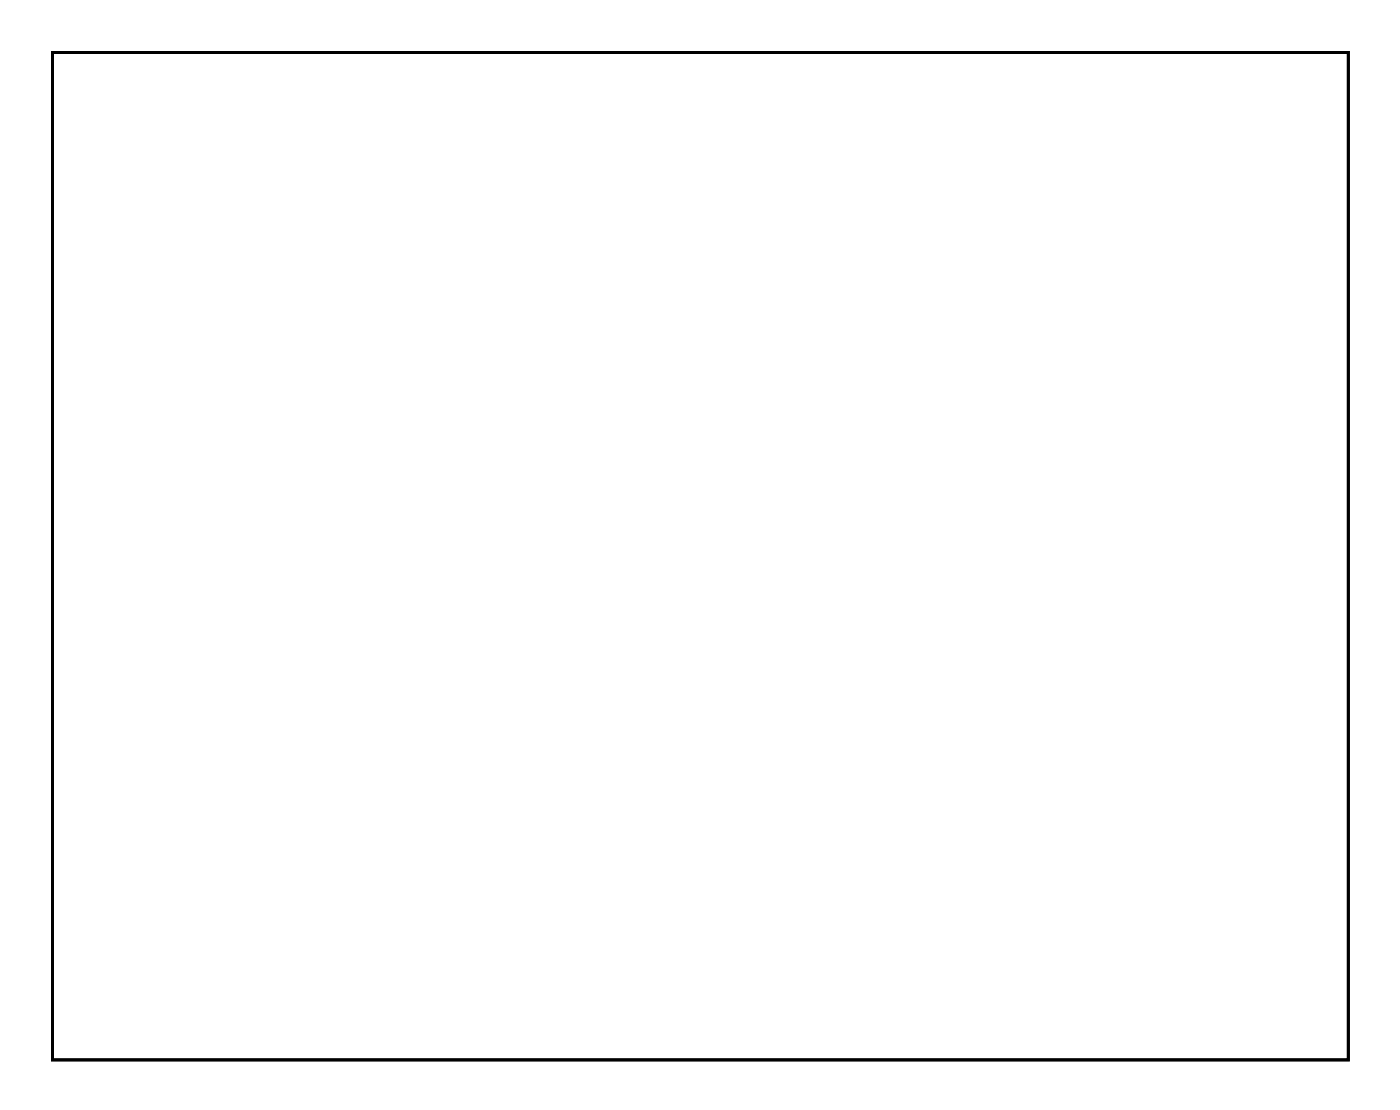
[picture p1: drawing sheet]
<svg xmlns="http://www.w3.org/2000/svg" width="97mm" height="77mm" viewBox="0 0 97 77" stroke-linecap="round" stroke-linejoin="round" font-family="sans-serif">
<path d="M3.6 3.6h89.8v69.8h-89.8z" fill="none" stroke="#000" stroke-width=".2"/>
<path d="M3.6 3.6h89.8v69.8h-89.8zM3.6 3.6v69.8h89.8v-69.8z" fill="#000"/>
<path d="M45.7 7.9h1.5v1.5h-1.5z" fill="#fff"/>
<path d="M45.7 7.9h1.5v1.5h-1.5z" fill="none" stroke="#fff" stroke-width=".76" stroke-linecap="butt"/>
<circle cx="46.5" cy="8.7" r=".76" fill="#fff"/>
<circle cx="46.5" cy="8.7" r=".76" fill="none" stroke="#fff" stroke-width=".76" stroke-linecap="butt"/>
<circle cx="50" cy="8.7" r=".76" fill="#fff"/>
<circle cx="50" cy="8.7" r=".76" fill="none" stroke="#fff" stroke-width=".76" stroke-linecap="butt"/>
<circle cx="17.2" cy="57.6" r=".69" fill="#fff"/>
<circle cx="17.2" cy="57.6" r=".69" fill="none" stroke="#fff" stroke-width=".64" stroke-linecap="butt"/>
<circle cx="29.9" cy="70.3" r="1.5" fill="#fff"/>
<circle cx="29.9" cy="70.3" r="1.5" fill="none" stroke="#fff" stroke-width=".76" stroke-linecap="butt"/>
<circle cx="27.4" cy="57.6" r=".69" fill="#fff"/>
<circle cx="27.4" cy="57.6" r=".69" fill="none" stroke="#fff" stroke-width=".64" stroke-linecap="butt"/>
<circle cx="22.3" cy="57.6" r=".69" fill="#fff"/>
<circle cx="22.3" cy="57.6" r=".69" fill="none" stroke="#fff" stroke-width=".64" stroke-linecap="butt"/>
<circle cx="12.2" cy="57.6" r=".69" fill="#fff"/>
<circle cx="12.2" cy="57.6" r=".69" fill="none" stroke="#fff" stroke-width=".64" stroke-linecap="butt"/>
<circle cx="29.9" cy="57.6" r=".69" fill="#fff"/>
<circle cx="29.9" cy="57.6" r=".69" fill="none" stroke="#fff" stroke-width=".64" stroke-linecap="butt"/>
<circle cx="24.9" cy="57.6" r=".69" fill="#fff"/>
<circle cx="24.9" cy="57.6" r=".69" fill="none" stroke="#fff" stroke-width=".64" stroke-linecap="butt"/>
<circle cx="19.8" cy="57.6" r=".69" fill="#fff"/>
<circle cx="19.8" cy="57.6" r=".69" fill="none" stroke="#fff" stroke-width=".64" stroke-linecap="butt"/>
<circle cx="14.7" cy="57.6" r=".69" fill="#fff"/>
<circle cx="14.7" cy="57.6" r=".69" fill="none" stroke="#fff" stroke-width=".64" stroke-linecap="butt"/>
<circle cx="12.2" cy="70.3" r="1.5" fill="#fff"/>
<circle cx="12.2" cy="70.3" r="1.5" fill="none" stroke="#fff" stroke-width=".76" stroke-linecap="butt"/>
<circle cx="80.7" cy="46.2" r=".7" fill="#fff"/>
<circle cx="80.7" cy="46.2" r=".7" fill="none" stroke="#fff" stroke-width=".63" stroke-linecap="butt"/>
<circle cx="78.2" cy="46.2" r=".7" fill="#fff"/>
<circle cx="78.2" cy="46.2" r=".7" fill="none" stroke="#fff" stroke-width=".63" stroke-linecap="butt"/>
<circle cx="75.7" cy="46.2" r=".7" fill="#fff"/>
<circle cx="75.7" cy="46.2" r=".7" fill="none" stroke="#fff" stroke-width=".63" stroke-linecap="butt"/>
<circle cx="73.1" cy="46.2" r=".7" fill="#fff"/>
<circle cx="73.1" cy="46.2" r=".7" fill="none" stroke="#fff" stroke-width=".63" stroke-linecap="butt"/>
<circle cx="70.6" cy="46.2" r=".7" fill="#fff"/>
<circle cx="70.6" cy="46.2" r=".7" fill="none" stroke="#fff" stroke-width=".63" stroke-linecap="butt"/>
<circle cx="68" cy="46.2" r=".7" fill="#fff"/>
<circle cx="68" cy="46.2" r=".7" fill="none" stroke="#fff" stroke-width=".63" stroke-linecap="butt"/>
<circle cx="40.1" cy="55" r=".72" fill="#fff"/>
<circle cx="40.1" cy="55" r=".72" fill="none" stroke="#fff" stroke-width=".69" stroke-linecap="butt"/>
<circle cx="41.4" cy="57.6" r=".72" fill="#fff"/>
<circle cx="41.4" cy="57.6" r=".72" fill="none" stroke="#fff" stroke-width=".69" stroke-linecap="butt"/>
<circle cx="42.6" cy="55" r=".72" fill="#fff"/>
<circle cx="42.6" cy="55" r=".72" fill="none" stroke="#fff" stroke-width=".69" stroke-linecap="butt"/>
<circle cx="43.9" cy="57.6" r=".72" fill="#fff"/>
<circle cx="43.9" cy="57.6" r=".72" fill="none" stroke="#fff" stroke-width=".69" stroke-linecap="butt"/>
<circle cx="45.2" cy="55" r=".72" fill="#fff"/>
<circle cx="45.2" cy="55" r=".72" fill="none" stroke="#fff" stroke-width=".69" stroke-linecap="butt"/>
<circle cx="46.5" cy="57.6" r=".72" fill="#fff"/>
<circle cx="46.5" cy="57.6" r=".72" fill="none" stroke="#fff" stroke-width=".69" stroke-linecap="butt"/>
<circle cx="64.2" cy="64.6" r="1.6" fill="#fff"/>
<circle cx="64.2" cy="64.6" r="1.6" fill="none" stroke="#fff" stroke-width=".25"/>
<circle cx="6" cy="64.4" r="1.6" fill="#fff"/>
<circle cx="6" cy="64.4" r="1.6" fill="none" stroke="#fff" stroke-width=".25"/>
<circle cx="6" cy="15.3" r="1.6" fill="#fff"/>
<circle cx="6" cy="15.3" r="1.6" fill="none" stroke="#fff" stroke-width=".25"/>
<circle cx="29.9" cy="70.4" r="1.6" fill="#fff"/>
<circle cx="29.9" cy="70.4" r="1.6" fill="none" stroke="#fff" stroke-width=".25"/>
<circle cx="12.2" cy="70.4" r="1.6" fill="#fff"/>
<circle cx="12.2" cy="70.4" r="1.6" fill="none" stroke="#fff" stroke-width=".25"/>
<path d="M68.5 13.6h1.6v1.6h-1.6z" fill="#fff"/>
<path d="M68.5 13.6h1.6v1.6h-1.6z" fill="none" stroke="#fff" stroke-width=".76" stroke-linecap="butt"/>
<circle cx="69.3" cy="14.4" r=".76" fill="#fff"/>
<circle cx="69.3" cy="14.4" r=".76" fill="none" stroke="#fff" stroke-width=".76" stroke-linecap="butt"/>
<circle cx="72.8" cy="14.4" r=".76" fill="#fff"/>
<circle cx="72.8" cy="14.4" r=".76" fill="none" stroke="#fff" stroke-width=".76" stroke-linecap="butt"/>
<circle cx="76.3" cy="14.4" r=".76" fill="#fff"/>
<circle cx="76.3" cy="14.4" r=".76" fill="none" stroke="#fff" stroke-width=".76" stroke-linecap="butt"/>
<circle cx="79.8" cy="14.4" r=".76" fill="#fff"/>
<circle cx="79.8" cy="14.4" r=".76" fill="none" stroke="#fff" stroke-width=".76" stroke-linecap="butt"/>
<circle cx="83.3" cy="14.4" r=".76" fill="#fff"/>
<circle cx="83.3" cy="14.4" r=".76" fill="none" stroke="#fff" stroke-width=".76" stroke-linecap="butt"/>
<circle cx="10.9" cy="16.3" r=".74" fill="#fff"/>
<circle cx="10.9" cy="16.3" r=".74" fill="none" stroke="#fff" stroke-width=".76" stroke-linecap="butt"/>
<circle cx="13.4" cy="16.3" r=".74" fill="#fff"/>
<circle cx="13.4" cy="16.3" r=".74" fill="none" stroke="#fff" stroke-width=".76" stroke-linecap="butt"/>
<circle cx="16" cy="16.3" r=".74" fill="#fff"/>
<circle cx="16" cy="16.3" r=".74" fill="none" stroke="#fff" stroke-width=".76" stroke-linecap="butt"/>
<circle cx="18.5" cy="16.3" r=".74" fill="#fff"/>
<circle cx="18.5" cy="16.3" r=".74" fill="none" stroke="#fff" stroke-width=".76" stroke-linecap="butt"/>
<circle cx="21.1" cy="16.3" r=".74" fill="#fff"/>
<circle cx="21.1" cy="16.3" r=".74" fill="none" stroke="#fff" stroke-width=".76" stroke-linecap="butt"/>
<circle cx="23.6" cy="16.3" r=".74" fill="#fff"/>
<circle cx="23.6" cy="16.3" r=".74" fill="none" stroke="#fff" stroke-width=".76" stroke-linecap="butt"/>
<circle cx="26.1" cy="16.3" r=".74" fill="#fff"/>
<circle cx="26.1" cy="16.3" r=".74" fill="none" stroke="#fff" stroke-width=".76" stroke-linecap="butt"/>
<circle cx="28.7" cy="16.3" r=".74" fill="#fff"/>
<circle cx="28.7" cy="16.3" r=".74" fill="none" stroke="#fff" stroke-width=".76" stroke-linecap="butt"/>
<circle cx="31.2" cy="16.3" r=".74" fill="#fff"/>
<circle cx="31.2" cy="16.3" r=".74" fill="none" stroke="#fff" stroke-width=".76" stroke-linecap="butt"/>
<circle cx="33.8" cy="16.3" r=".74" fill="#fff"/>
<circle cx="33.8" cy="16.3" r=".74" fill="none" stroke="#fff" stroke-width=".76" stroke-linecap="butt"/>
<circle cx="36.3" cy="16.3" r=".74" fill="#fff"/>
<circle cx="36.3" cy="16.3" r=".74" fill="none" stroke="#fff" stroke-width=".76" stroke-linecap="butt"/>
<circle cx="38.8" cy="16.3" r=".74" fill="#fff"/>
<circle cx="38.8" cy="16.3" r=".74" fill="none" stroke="#fff" stroke-width=".76" stroke-linecap="butt"/>
<circle cx="41.4" cy="16.3" r=".74" fill="#fff"/>
<circle cx="41.4" cy="16.3" r=".74" fill="none" stroke="#fff" stroke-width=".76" stroke-linecap="butt"/>
<circle cx="43.9" cy="16.3" r=".74" fill="#fff"/>
<circle cx="43.9" cy="16.3" r=".74" fill="none" stroke="#fff" stroke-width=".76" stroke-linecap="butt"/>
<circle cx="46.5" cy="16.3" r=".74" fill="#fff"/>
<circle cx="46.5" cy="16.3" r=".74" fill="none" stroke="#fff" stroke-width=".76" stroke-linecap="butt"/>
<circle cx="49" cy="16.3" r=".74" fill="#fff"/>
<circle cx="49" cy="16.3" r=".74" fill="none" stroke="#fff" stroke-width=".76" stroke-linecap="butt"/>
<circle cx="51.5" cy="16.3" r=".74" fill="#fff"/>
<circle cx="51.5" cy="16.3" r=".74" fill="none" stroke="#fff" stroke-width=".76" stroke-linecap="butt"/>
<circle cx="54.1" cy="16.3" r=".74" fill="#fff"/>
<circle cx="54.1" cy="16.3" r=".74" fill="none" stroke="#fff" stroke-width=".76" stroke-linecap="butt"/>
<circle cx="56.6" cy="16.3" r=".74" fill="#fff"/>
<circle cx="56.6" cy="16.3" r=".74" fill="none" stroke="#fff" stroke-width=".76" stroke-linecap="butt"/>
<circle cx="59.2" cy="16.3" r=".74" fill="#fff"/>
<circle cx="59.2" cy="16.3" r=".74" fill="none" stroke="#fff" stroke-width=".76" stroke-linecap="butt"/>
<circle cx="10.9" cy="16.3" r=".74" fill="#fff"/>
<circle cx="10.9" cy="16.3" r=".74" fill="none" stroke="#fff" stroke-width=".76" stroke-linecap="butt"/>
<circle cx="13.4" cy="16.3" r=".74" fill="#fff"/>
<circle cx="13.4" cy="16.3" r=".74" fill="none" stroke="#fff" stroke-width=".76" stroke-linecap="butt"/>
<circle cx="16" cy="16.3" r=".74" fill="#fff"/>
<circle cx="16" cy="16.3" r=".74" fill="none" stroke="#fff" stroke-width=".76" stroke-linecap="butt"/>
<circle cx="18.5" cy="16.3" r=".74" fill="#fff"/>
<circle cx="18.5" cy="16.3" r=".74" fill="none" stroke="#fff" stroke-width=".76" stroke-linecap="butt"/>
<circle cx="21.1" cy="16.3" r=".74" fill="#fff"/>
<circle cx="21.1" cy="16.3" r=".74" fill="none" stroke="#fff" stroke-width=".76" stroke-linecap="butt"/>
<circle cx="23.6" cy="16.3" r=".74" fill="#fff"/>
<circle cx="23.6" cy="16.3" r=".74" fill="none" stroke="#fff" stroke-width=".76" stroke-linecap="butt"/>
<circle cx="26.1" cy="16.3" r=".74" fill="#fff"/>
<circle cx="26.1" cy="16.3" r=".74" fill="none" stroke="#fff" stroke-width=".76" stroke-linecap="butt"/>
<circle cx="28.7" cy="16.3" r=".74" fill="#fff"/>
<circle cx="28.7" cy="16.3" r=".74" fill="none" stroke="#fff" stroke-width=".76" stroke-linecap="butt"/>
<circle cx="31.2" cy="16.3" r=".74" fill="#fff"/>
<circle cx="31.2" cy="16.3" r=".74" fill="none" stroke="#fff" stroke-width=".76" stroke-linecap="butt"/>
<circle cx="33.8" cy="16.3" r=".74" fill="#fff"/>
<circle cx="33.8" cy="16.3" r=".74" fill="none" stroke="#fff" stroke-width=".76" stroke-linecap="butt"/>
<circle cx="36.3" cy="16.3" r=".74" fill="#fff"/>
<circle cx="36.3" cy="16.3" r=".74" fill="none" stroke="#fff" stroke-width=".76" stroke-linecap="butt"/>
<circle cx="38.8" cy="16.3" r=".74" fill="#fff"/>
<circle cx="38.8" cy="16.3" r=".74" fill="none" stroke="#fff" stroke-width=".76" stroke-linecap="butt"/>
<circle cx="41.4" cy="16.3" r=".74" fill="#fff"/>
<circle cx="41.4" cy="16.3" r=".74" fill="none" stroke="#fff" stroke-width=".76" stroke-linecap="butt"/>
<circle cx="43.9" cy="16.3" r=".74" fill="#fff"/>
<circle cx="43.9" cy="16.3" r=".74" fill="none" stroke="#fff" stroke-width=".76" stroke-linecap="butt"/>
<circle cx="46.5" cy="16.3" r=".74" fill="#fff"/>
<circle cx="46.5" cy="16.3" r=".74" fill="none" stroke="#fff" stroke-width=".76" stroke-linecap="butt"/>
<circle cx="49" cy="16.3" r=".74" fill="#fff"/>
<circle cx="49" cy="16.3" r=".74" fill="none" stroke="#fff" stroke-width=".76" stroke-linecap="butt"/>
<circle cx="51.5" cy="16.3" r=".74" fill="#fff"/>
<circle cx="51.5" cy="16.3" r=".74" fill="none" stroke="#fff" stroke-width=".76" stroke-linecap="butt"/>
<circle cx="54.1" cy="16.3" r=".74" fill="#fff"/>
<circle cx="54.1" cy="16.3" r=".74" fill="none" stroke="#fff" stroke-width=".76" stroke-linecap="butt"/>
<circle cx="56.6" cy="16.3" r=".74" fill="#fff"/>
<circle cx="56.6" cy="16.3" r=".74" fill="none" stroke="#fff" stroke-width=".76" stroke-linecap="butt"/>
<circle cx="59.2" cy="16.3" r=".74" fill="#fff"/>
<circle cx="59.2" cy="16.3" r=".74" fill="none" stroke="#fff" stroke-width=".76" stroke-linecap="butt"/>
<circle cx="59.2" cy="13.8" r=".74" fill="#fff"/>
<circle cx="59.2" cy="13.8" r=".74" fill="none" stroke="#fff" stroke-width=".76" stroke-linecap="butt"/>
<circle cx="56.6" cy="13.8" r=".74" fill="#fff"/>
<circle cx="56.6" cy="13.8" r=".74" fill="none" stroke="#fff" stroke-width=".76" stroke-linecap="butt"/>
<circle cx="54.1" cy="13.8" r=".74" fill="#fff"/>
<circle cx="54.1" cy="13.8" r=".74" fill="none" stroke="#fff" stroke-width=".76" stroke-linecap="butt"/>
<circle cx="51.5" cy="13.8" r=".74" fill="#fff"/>
<circle cx="51.5" cy="13.8" r=".74" fill="none" stroke="#fff" stroke-width=".76" stroke-linecap="butt"/>
<circle cx="49" cy="13.8" r=".74" fill="#fff"/>
<circle cx="49" cy="13.8" r=".74" fill="none" stroke="#fff" stroke-width=".76" stroke-linecap="butt"/>
<circle cx="46.5" cy="13.8" r=".74" fill="#fff"/>
<circle cx="46.5" cy="13.8" r=".74" fill="none" stroke="#fff" stroke-width=".76" stroke-linecap="butt"/>
<circle cx="43.9" cy="13.8" r=".74" fill="#fff"/>
<circle cx="43.9" cy="13.8" r=".74" fill="none" stroke="#fff" stroke-width=".76" stroke-linecap="butt"/>
<circle cx="41.4" cy="13.8" r=".74" fill="#fff"/>
<circle cx="41.4" cy="13.8" r=".74" fill="none" stroke="#fff" stroke-width=".76" stroke-linecap="butt"/>
<circle cx="38.8" cy="13.8" r=".74" fill="#fff"/>
<circle cx="38.8" cy="13.8" r=".74" fill="none" stroke="#fff" stroke-width=".76" stroke-linecap="butt"/>
<circle cx="36.3" cy="13.8" r=".74" fill="#fff"/>
<circle cx="36.3" cy="13.8" r=".74" fill="none" stroke="#fff" stroke-width=".76" stroke-linecap="butt"/>
<circle cx="33.8" cy="13.8" r=".74" fill="#fff"/>
<circle cx="33.8" cy="13.8" r=".74" fill="none" stroke="#fff" stroke-width=".76" stroke-linecap="butt"/>
<circle cx="31.2" cy="13.8" r=".74" fill="#fff"/>
<circle cx="31.2" cy="13.8" r=".74" fill="none" stroke="#fff" stroke-width=".76" stroke-linecap="butt"/>
<circle cx="28.7" cy="13.8" r=".74" fill="#fff"/>
<circle cx="28.7" cy="13.8" r=".74" fill="none" stroke="#fff" stroke-width=".76" stroke-linecap="butt"/>
<circle cx="26.1" cy="13.8" r=".74" fill="#fff"/>
<circle cx="26.1" cy="13.8" r=".74" fill="none" stroke="#fff" stroke-width=".76" stroke-linecap="butt"/>
<circle cx="23.6" cy="13.8" r=".74" fill="#fff"/>
<circle cx="23.6" cy="13.8" r=".74" fill="none" stroke="#fff" stroke-width=".76" stroke-linecap="butt"/>
<circle cx="21.1" cy="13.8" r=".74" fill="#fff"/>
<circle cx="21.1" cy="13.8" r=".74" fill="none" stroke="#fff" stroke-width=".76" stroke-linecap="butt"/>
<circle cx="18.5" cy="13.8" r=".74" fill="#fff"/>
<circle cx="18.5" cy="13.8" r=".74" fill="none" stroke="#fff" stroke-width=".76" stroke-linecap="butt"/>
<circle cx="16" cy="13.8" r=".74" fill="#fff"/>
<circle cx="16" cy="13.8" r=".74" fill="none" stroke="#fff" stroke-width=".76" stroke-linecap="butt"/>
<circle cx="13.4" cy="13.8" r=".74" fill="#fff"/>
<circle cx="13.4" cy="13.8" r=".74" fill="none" stroke="#fff" stroke-width=".76" stroke-linecap="butt"/>
<circle cx="10.9" cy="13.8" r=".74" fill="#fff"/>
<circle cx="10.9" cy="13.8" r=".74" fill="none" stroke="#fff" stroke-width=".76" stroke-linecap="butt"/>
<circle cx="48.4" cy="63.9" r="1.1" fill="#fff"/>
<circle cx="48.4" cy="63.9" r="1.1" fill="none" stroke="#fff" stroke-width=".25"/>
<circle cx="38.2" cy="63.9" r="1.1" fill="#fff"/>
<circle cx="38.2" cy="63.9" r="1.1" fill="none" stroke="#fff" stroke-width=".25"/>
<circle cx="85.2" cy="20.8" r=".7" fill="#fff"/>
<circle cx="85.2" cy="20.8" r=".7" fill="none" stroke="#fff" stroke-width=".76" stroke-linecap="butt"/>
<circle cx="85.2" cy="28.4" r=".7" fill="#fff"/>
<circle cx="85.2" cy="28.4" r=".7" fill="none" stroke="#fff" stroke-width=".76" stroke-linecap="butt"/>
<circle cx="81.4" cy="20.8" r=".7" fill="#fff"/>
<circle cx="81.4" cy="20.8" r=".7" fill="none" stroke="#fff" stroke-width=".76" stroke-linecap="butt"/>
<circle cx="81.4" cy="28.4" r=".7" fill="#fff"/>
<circle cx="81.4" cy="28.4" r=".7" fill="none" stroke="#fff" stroke-width=".76" stroke-linecap="butt"/>
<circle cx="74.4" cy="39.8" r=".67" fill="#fff"/>
<circle cx="74.4" cy="39.8" r=".67" fill="none" stroke="#fff" stroke-width=".79" stroke-linecap="butt"/>
<circle cx="76.9" cy="39.8" r=".67" fill="#fff"/>
<circle cx="76.9" cy="39.8" r=".67" fill="none" stroke="#fff" stroke-width=".79" stroke-linecap="butt"/>
<circle cx="79.5" cy="39.8" r=".67" fill="#fff"/>
<circle cx="79.5" cy="39.8" r=".67" fill="none" stroke="#fff" stroke-width=".79" stroke-linecap="butt"/>
<circle cx="74.4" cy="33.5" r=".67" fill="#fff"/>
<circle cx="74.4" cy="33.5" r=".67" fill="none" stroke="#fff" stroke-width=".79" stroke-linecap="butt"/>
<circle cx="76.9" cy="33.5" r=".67" fill="#fff"/>
<circle cx="76.9" cy="33.5" r=".67" fill="none" stroke="#fff" stroke-width=".79" stroke-linecap="butt"/>
<circle cx="79.5" cy="33.5" r=".67" fill="#fff"/>
<circle cx="79.5" cy="33.5" r=".67" fill="none" stroke="#fff" stroke-width=".79" stroke-linecap="butt"/>
<circle cx="85.8" cy="51.9" r=".67" fill="#fff"/>
<circle cx="85.8" cy="51.9" r=".67" fill="none" stroke="#fff" stroke-width=".79" stroke-linecap="butt"/>
<circle cx="88.4" cy="51.9" r=".67" fill="#fff"/>
<circle cx="88.4" cy="51.9" r=".67" fill="none" stroke="#fff" stroke-width=".79" stroke-linecap="butt"/>
<circle cx="90.9" cy="51.9" r=".67" fill="#fff"/>
<circle cx="90.9" cy="51.9" r=".67" fill="none" stroke="#fff" stroke-width=".79" stroke-linecap="butt"/>
<circle cx="85.8" cy="37.3" r=".67" fill="#fff"/>
<circle cx="85.8" cy="37.3" r=".67" fill="none" stroke="#fff" stroke-width=".79" stroke-linecap="butt"/>
<circle cx="88.4" cy="37.3" r=".67" fill="#fff"/>
<circle cx="88.4" cy="37.3" r=".67" fill="none" stroke="#fff" stroke-width=".79" stroke-linecap="butt"/>
<circle cx="90.9" cy="37.3" r=".67" fill="#fff"/>
<circle cx="90.9" cy="37.3" r=".67" fill="none" stroke="#fff" stroke-width=".79" stroke-linecap="butt"/>
<circle cx="85.8" cy="59.5" r=".67" fill="#fff"/>
<circle cx="85.8" cy="59.5" r=".67" fill="none" stroke="#fff" stroke-width=".79" stroke-linecap="butt"/>
<circle cx="88.4" cy="59.5" r=".67" fill="#fff"/>
<circle cx="88.4" cy="59.5" r=".67" fill="none" stroke="#fff" stroke-width=".79" stroke-linecap="butt"/>
<circle cx="90.9" cy="59.5" r=".67" fill="#fff"/>
<circle cx="90.9" cy="59.5" r=".67" fill="none" stroke="#fff" stroke-width=".79" stroke-linecap="butt"/>
<circle cx="85.8" cy="44.9" r=".67" fill="#fff"/>
<circle cx="85.8" cy="44.9" r=".67" fill="none" stroke="#fff" stroke-width=".79" stroke-linecap="butt"/>
<circle cx="88.4" cy="44.9" r=".67" fill="#fff"/>
<circle cx="88.4" cy="44.9" r=".67" fill="none" stroke="#fff" stroke-width=".79" stroke-linecap="butt"/>
<circle cx="90.9" cy="44.9" r=".67" fill="#fff"/>
<circle cx="90.9" cy="44.9" r=".67" fill="none" stroke="#fff" stroke-width=".79" stroke-linecap="butt"/>
<circle cx="57.6" cy="66.9" r=".74" fill="#fff"/>
<circle cx="57.6" cy="66.9" r=".74" fill="none" stroke="#fff" stroke-width=".76" stroke-linecap="butt"/>
<circle cx="55.7" cy="63.7" r=".74" fill="#fff"/>
<circle cx="55.7" cy="63.7" r=".74" fill="none" stroke="#fff" stroke-width=".76" stroke-linecap="butt"/>
<circle cx="53.8" cy="66.9" r=".74" fill="#fff"/>
<circle cx="53.8" cy="66.9" r=".74" fill="none" stroke="#fff" stroke-width=".76" stroke-linecap="butt"/>
<circle cx="6.1" cy="71.2" r="1.6" fill="#fff"/>
<circle cx="6.1" cy="71.2" r="1.6" fill="none" stroke="#fff" stroke-width=".25"/>
<circle cx="5.8" cy="6.1" r="1.6" fill="#fff"/>
<circle cx="5.8" cy="6.1" r="1.6" fill="none" stroke="#fff" stroke-width=".25"/>
<circle cx="90.9" cy="70.9" r="1.6" fill="#fff"/>
<circle cx="90.9" cy="70.9" r="1.6" fill="none" stroke="#fff" stroke-width=".25"/>
<circle cx="90.9" cy="6.1" r="1.6" fill="#fff"/>
<circle cx="90.9" cy="6.1" r="1.6" fill="none" stroke="#fff" stroke-width=".25"/>
<circle cx="28.7" cy="37.9" r="12.5" fill="#fff"/>
<circle cx="28.7" cy="37.9" r="12.5" fill="none" stroke="#fff" stroke-width=".25"/>
<circle cx="40.6" cy="26" r="1.55" fill="#fff"/>
<circle cx="40.6" cy="26" r="1.55" fill="none" stroke="#fff" stroke-width=".25"/>
<circle cx="16.7" cy="26" r="1.55" fill="#fff"/>
<circle cx="16.7" cy="26" r="1.55" fill="none" stroke="#fff" stroke-width=".25"/>
<circle cx="40.6" cy="49.8" r="1.55" fill="#fff"/>
<circle cx="40.6" cy="49.8" r="1.55" fill="none" stroke="#fff" stroke-width=".25"/>
<circle cx="16.7" cy="49.8" r="1.55" fill="#fff"/>
<circle cx="16.7" cy="49.8" r="1.55" fill="none" stroke="#fff" stroke-width=".25"/>
<circle cx="67.4" cy="69.6" r="1.4" fill="#fff"/>
<circle cx="67.4" cy="69.6" r="1.4" fill="none" stroke="#fff" stroke-width=".75" stroke-linecap="butt"/>
<circle cx="81.4" cy="69.6" r="1.4" fill="#fff"/>
<circle cx="81.4" cy="69.6" r="1.4" fill="none" stroke="#fff" stroke-width=".75" stroke-linecap="butt"/>
<circle cx="77.6" cy="20.8" r=".7" fill="#fff"/>
<circle cx="77.6" cy="20.8" r=".7" fill="none" stroke="#fff" stroke-width=".76" stroke-linecap="butt"/>
<circle cx="77.6" cy="28.4" r=".7" fill="#fff"/>
<circle cx="77.6" cy="28.4" r=".7" fill="none" stroke="#fff" stroke-width=".76" stroke-linecap="butt"/>
<circle cx="73.8" cy="20.8" r=".7" fill="#fff"/>
<circle cx="73.8" cy="20.8" r=".7" fill="none" stroke="#fff" stroke-width=".76" stroke-linecap="butt"/>
<circle cx="73.8" cy="28.4" r=".7" fill="#fff"/>
<circle cx="73.8" cy="28.4" r=".7" fill="none" stroke="#fff" stroke-width=".76" stroke-linecap="butt"/>
<path d="M59.5 49.9h1.4v1.4h-1.4z" fill="#fff"/>
<path d="M59.5 49.9h1.4v1.4h-1.4z" fill="none" stroke="#fff" stroke-width=".76" stroke-linecap="butt"/>
<circle cx="60.2" cy="50.6" r=".7" fill="#fff"/>
<circle cx="60.2" cy="50.6" r=".7" fill="none" stroke="#fff" stroke-width=".76" stroke-linecap="butt"/>
<circle cx="60.2" cy="58.2" r=".7" fill="#fff"/>
<circle cx="60.2" cy="58.2" r=".7" fill="none" stroke="#fff" stroke-width=".76" stroke-linecap="butt"/>
<circle cx="57.6" cy="50.6" r=".7" fill="#fff"/>
<circle cx="57.6" cy="50.6" r=".7" fill="none" stroke="#fff" stroke-width=".76" stroke-linecap="butt"/>
<circle cx="57.6" cy="58.2" r=".7" fill="#fff"/>
<circle cx="57.6" cy="58.2" r=".7" fill="none" stroke="#fff" stroke-width=".76" stroke-linecap="butt"/>
<circle cx="55.1" cy="50.6" r=".7" fill="#fff"/>
<circle cx="55.1" cy="50.6" r=".7" fill="none" stroke="#fff" stroke-width=".76" stroke-linecap="butt"/>
<circle cx="55.1" cy="58.2" r=".7" fill="#fff"/>
<circle cx="55.1" cy="58.2" r=".7" fill="none" stroke="#fff" stroke-width=".76" stroke-linecap="butt"/>
<circle cx="52.6" cy="50.6" r=".7" fill="#fff"/>
<circle cx="52.6" cy="50.6" r=".7" fill="none" stroke="#fff" stroke-width=".76" stroke-linecap="butt"/>
<circle cx="52.6" cy="58.2" r=".7" fill="#fff"/>
<circle cx="52.6" cy="58.2" r=".7" fill="none" stroke="#fff" stroke-width=".76" stroke-linecap="butt"/>
<circle cx="63.7" cy="58" r=".7" fill="#fff"/>
<circle cx="63.7" cy="58" r=".7" fill="none" stroke="#fff" stroke-width=".76" stroke-linecap="butt"/>
<circle cx="63.7" cy="50.3" r=".7" fill="#fff"/>
<circle cx="63.7" cy="50.3" r=".7" fill="none" stroke="#fff" stroke-width=".76" stroke-linecap="butt"/>
<circle cx="53.4" cy="46.8" r=".7" fill="#fff"/>
<circle cx="53.4" cy="46.8" r=".7" fill="none" stroke="#fff" stroke-width=".76" stroke-linecap="butt"/>
<circle cx="61.1" cy="46.8" r=".7" fill="#fff"/>
<circle cx="61.1" cy="46.8" r=".7" fill="none" stroke="#fff" stroke-width=".76" stroke-linecap="butt"/>
<path d="M61.3 32.4h1.4v1.4h-1.4z" fill="#fff"/>
<path d="M61.3 32.4h1.4v1.4h-1.4z" fill="none" stroke="#fff" stroke-width=".76" stroke-linecap="butt"/>
<circle cx="62" cy="33.1" r=".7" fill="#fff"/>
<circle cx="62" cy="33.1" r=".7" fill="none" stroke="#fff" stroke-width=".76" stroke-linecap="butt"/>
<circle cx="69.6" cy="33.1" r=".7" fill="#fff"/>
<circle cx="69.6" cy="33.1" r=".7" fill="none" stroke="#fff" stroke-width=".76" stroke-linecap="butt"/>
<circle cx="62" cy="35.6" r=".7" fill="#fff"/>
<circle cx="62" cy="35.6" r=".7" fill="none" stroke="#fff" stroke-width=".76" stroke-linecap="butt"/>
<circle cx="69.6" cy="35.6" r=".7" fill="#fff"/>
<circle cx="69.6" cy="35.6" r=".7" fill="none" stroke="#fff" stroke-width=".76" stroke-linecap="butt"/>
<circle cx="62" cy="38.1" r=".7" fill="#fff"/>
<circle cx="62" cy="38.1" r=".7" fill="none" stroke="#fff" stroke-width=".76" stroke-linecap="butt"/>
<circle cx="69.6" cy="38.1" r=".7" fill="#fff"/>
<circle cx="69.6" cy="38.1" r=".7" fill="none" stroke="#fff" stroke-width=".76" stroke-linecap="butt"/>
<circle cx="62" cy="40.7" r=".7" fill="#fff"/>
<circle cx="62" cy="40.7" r=".7" fill="none" stroke="#fff" stroke-width=".76" stroke-linecap="butt"/>
<circle cx="69.6" cy="40.7" r=".7" fill="#fff"/>
<circle cx="69.6" cy="40.7" r=".7" fill="none" stroke="#fff" stroke-width=".76" stroke-linecap="butt"/>
<path d="M45.8 32.1h1.4v1.4h-1.4z" fill="#fff"/>
<path d="M45.8 32.1h1.4v1.4h-1.4z" fill="none" stroke="#fff" stroke-width=".76" stroke-linecap="butt"/>
<circle cx="46.5" cy="32.8" r=".7" fill="#fff"/>
<circle cx="46.5" cy="32.8" r=".7" fill="none" stroke="#fff" stroke-width=".76" stroke-linecap="butt"/>
<circle cx="54.1" cy="32.8" r=".7" fill="#fff"/>
<circle cx="54.1" cy="32.8" r=".7" fill="none" stroke="#fff" stroke-width=".76" stroke-linecap="butt"/>
<circle cx="46.5" cy="35.4" r=".7" fill="#fff"/>
<circle cx="46.5" cy="35.4" r=".7" fill="none" stroke="#fff" stroke-width=".76" stroke-linecap="butt"/>
<circle cx="54.1" cy="35.4" r=".7" fill="#fff"/>
<circle cx="54.1" cy="35.4" r=".7" fill="none" stroke="#fff" stroke-width=".76" stroke-linecap="butt"/>
<circle cx="46.5" cy="37.9" r=".7" fill="#fff"/>
<circle cx="46.5" cy="37.9" r=".7" fill="none" stroke="#fff" stroke-width=".76" stroke-linecap="butt"/>
<circle cx="54.1" cy="37.9" r=".7" fill="#fff"/>
<circle cx="54.1" cy="37.9" r=".7" fill="none" stroke="#fff" stroke-width=".76" stroke-linecap="butt"/>
<circle cx="46.5" cy="40.4" r=".7" fill="#fff"/>
<circle cx="46.5" cy="40.4" r=".7" fill="none" stroke="#fff" stroke-width=".76" stroke-linecap="butt"/>
<circle cx="54.1" cy="40.4" r=".7" fill="#fff"/>
<circle cx="54.1" cy="40.4" r=".7" fill="none" stroke="#fff" stroke-width=".76" stroke-linecap="butt"/>
<circle cx="61.7" cy="20.8" r=".7" fill="#fff"/>
<circle cx="61.7" cy="20.8" r=".7" fill="none" stroke="#fff" stroke-width=".76" stroke-linecap="butt"/>
<circle cx="61.7" cy="28.4" r=".7" fill="#fff"/>
<circle cx="61.7" cy="28.4" r=".7" fill="none" stroke="#fff" stroke-width=".76" stroke-linecap="butt"/>
<circle cx="66.1" cy="28.4" r=".7" fill="#fff"/>
<circle cx="66.1" cy="28.4" r=".7" fill="none" stroke="#fff" stroke-width=".76" stroke-linecap="butt"/>
<circle cx="66.1" cy="20.8" r=".7" fill="#fff"/>
<circle cx="66.1" cy="20.8" r=".7" fill="none" stroke="#fff" stroke-width=".76" stroke-linecap="butt"/>
<circle cx="5.2" cy="36.6" r=".7" fill="#fff"/>
<circle cx="5.2" cy="36.6" r=".7" fill="none" stroke="#fff" stroke-width=".76" stroke-linecap="butt"/>
<circle cx="12.8" cy="36.6" r=".7" fill="#fff"/>
<circle cx="12.8" cy="36.6" r=".7" fill="none" stroke="#fff" stroke-width=".76" stroke-linecap="butt"/>
<circle cx="57.9" cy="28.4" r=".7" fill="#fff"/>
<circle cx="57.9" cy="28.4" r=".7" fill="none" stroke="#fff" stroke-width=".76" stroke-linecap="butt"/>
<circle cx="57.9" cy="20.8" r=".7" fill="#fff"/>
<circle cx="57.9" cy="20.8" r=".7" fill="none" stroke="#fff" stroke-width=".76" stroke-linecap="butt"/>
<circle cx="54.1" cy="28.4" r=".7" fill="#fff"/>
<circle cx="54.1" cy="28.4" r=".7" fill="none" stroke="#fff" stroke-width=".76" stroke-linecap="butt"/>
<circle cx="54.1" cy="20.8" r=".7" fill="#fff"/>
<circle cx="54.1" cy="20.8" r=".7" fill="none" stroke="#fff" stroke-width=".76" stroke-linecap="butt"/>
<circle cx="46.5" cy="20.8" r=".7" fill="#fff"/>
<circle cx="46.5" cy="20.8" r=".7" fill="none" stroke="#fff" stroke-width=".76" stroke-linecap="butt"/>
<circle cx="46.5" cy="28.4" r=".7" fill="#fff"/>
<circle cx="46.5" cy="28.4" r=".7" fill="none" stroke="#fff" stroke-width=".76" stroke-linecap="butt"/>
<circle cx="70" cy="28.4" r=".7" fill="#fff"/>
<circle cx="70" cy="28.4" r=".7" fill="none" stroke="#fff" stroke-width=".76" stroke-linecap="butt"/>
<circle cx="70" cy="20.8" r=".7" fill="#fff"/>
<circle cx="70" cy="20.8" r=".7" fill="none" stroke="#fff" stroke-width=".76" stroke-linecap="butt"/>
<circle cx="5.2" cy="31.5" r=".7" fill="#fff"/>
<circle cx="5.2" cy="31.5" r=".7" fill="none" stroke="#fff" stroke-width=".76" stroke-linecap="butt"/>
<circle cx="12.8" cy="31.5" r=".7" fill="#fff"/>
<circle cx="12.8" cy="31.5" r=".7" fill="none" stroke="#fff" stroke-width=".76" stroke-linecap="butt"/>
<circle cx="18.5" cy="8.7" r=".35" fill="#fff"/>
<circle cx="18.5" cy="8.7" r=".35" fill="none" stroke="#fff" stroke-width=".55"/>
<circle cx="21.1" cy="10.6" r=".35" fill="#fff"/>
<circle cx="21.1" cy="10.6" r=".35" fill="none" stroke="#fff" stroke-width=".55"/>
<circle cx="35.1" cy="9.3" r=".35" fill="#fff"/>
<circle cx="35.1" cy="9.3" r=".35" fill="none" stroke="#fff" stroke-width=".55"/>
<circle cx="73.2" cy="65.2" r=".35" fill="#fff"/>
<circle cx="73.2" cy="65.2" r=".35" fill="none" stroke="#fff" stroke-width=".55"/>
<circle cx="91" cy="56.3" r=".35" fill="#fff"/>
<circle cx="91" cy="56.3" r=".35" fill="none" stroke="#fff" stroke-width=".55"/>
<circle cx="65.6" cy="56.3" r=".35" fill="#fff"/>
<circle cx="65.6" cy="56.3" r=".35" fill="none" stroke="#fff" stroke-width=".55"/>
<circle cx="74.4" cy="61.4" r=".35" fill="#fff"/>
<circle cx="74.4" cy="61.4" r=".35" fill="none" stroke="#fff" stroke-width=".55"/>
<circle cx="76.9" cy="38.5" r=".35" fill="#fff"/>
<circle cx="76.9" cy="38.5" r=".35" fill="none" stroke="#fff" stroke-width=".55"/>
<circle cx="23.6" cy="11.2" r=".35" fill="#fff"/>
<circle cx="23.6" cy="11.2" r=".35" fill="none" stroke="#fff" stroke-width=".55"/>
<circle cx="17.2" cy="9.3" r=".35" fill="#fff"/>
<circle cx="17.2" cy="9.3" r=".35" fill="none" stroke="#fff" stroke-width=".55"/>
<circle cx="42.7" cy="43.6" r=".35" fill="#fff"/>
<circle cx="42.7" cy="43.6" r=".35" fill="none" stroke="#fff" stroke-width=".55"/>
<circle cx="78.8" cy="6.8" r=".35" fill="#fff"/>
<circle cx="78.8" cy="6.8" r=".35" fill="none" stroke="#fff" stroke-width=".55"/>
<circle cx="81.4" cy="8" r=".35" fill="#fff"/>
<circle cx="81.4" cy="8" r=".35" fill="none" stroke="#fff" stroke-width=".55"/>
<circle cx="77.6" cy="8" r=".35" fill="#fff"/>
<circle cx="77.6" cy="8" r=".35" fill="none" stroke="#fff" stroke-width=".55"/>
<circle cx="84.6" cy="8" r=".35" fill="#fff"/>
<circle cx="84.6" cy="8" r=".35" fill="none" stroke="#fff" stroke-width=".55"/>
<circle cx="10.9" cy="10.6" r=".35" fill="#fff"/>
<circle cx="10.9" cy="10.6" r=".35" fill="none" stroke="#fff" stroke-width=".55"/>
<circle cx="7.7" cy="19.5" r=".35" fill="#fff"/>
<circle cx="7.7" cy="19.5" r=".35" fill="none" stroke="#fff" stroke-width=".55"/>
<circle cx="7.7" cy="61.4" r=".35" fill="#fff"/>
<circle cx="7.7" cy="61.4" r=".35" fill="none" stroke="#fff" stroke-width=".55"/>
<circle cx="32.5" cy="66.4" r=".35" fill="#fff"/>
<circle cx="32.5" cy="66.4" r=".35" fill="none" stroke="#fff" stroke-width=".55"/>
<circle cx="68" cy="63.3" r=".35" fill="#fff"/>
<circle cx="68" cy="63.3" r=".35" fill="none" stroke="#fff" stroke-width=".55"/>
<circle cx="30.6" cy="63.9" r=".35" fill="#fff"/>
<circle cx="30.6" cy="63.9" r=".35" fill="none" stroke="#fff" stroke-width=".55"/>
<circle cx="21.1" cy="22.7" r=".35" fill="#fff"/>
<circle cx="21.1" cy="22.7" r=".35" fill="none" stroke="#fff" stroke-width=".55"/>
<circle cx="11.6" cy="25.2" r=".35" fill="#fff"/>
<circle cx="11.6" cy="25.2" r=".35" fill="none" stroke="#fff" stroke-width=".55"/>
<circle cx="28.7" cy="23.9" r=".35" fill="#fff"/>
<circle cx="28.7" cy="23.9" r=".35" fill="none" stroke="#fff" stroke-width=".55"/>
<circle cx="12.8" cy="34.7" r=".35" fill="#fff"/>
<circle cx="12.8" cy="34.7" r=".35" fill="none" stroke="#fff" stroke-width=".55"/>
<circle cx="36.3" cy="21.4" r=".35" fill="#fff"/>
<circle cx="36.3" cy="21.4" r=".35" fill="none" stroke="#fff" stroke-width=".55"/>
<circle cx="71.9" cy="34.1" r=".35" fill="#fff"/>
<circle cx="71.9" cy="34.1" r=".35" fill="none" stroke="#fff" stroke-width=".55"/>
<circle cx="45.1" cy="30.3" r=".35" fill="#fff"/>
<circle cx="45.1" cy="30.3" r=".35" fill="none" stroke="#fff" stroke-width=".55"/>
<circle cx="26.1" cy="19.5" r=".35" fill="#fff"/>
<circle cx="26.1" cy="19.5" r=".35" fill="none" stroke="#fff" stroke-width=".55"/>
<circle cx="30" cy="19.5" r=".35" fill="#fff"/>
<circle cx="30" cy="19.5" r=".35" fill="none" stroke="#fff" stroke-width=".55"/>
<circle cx="56" cy="36" r=".35" fill="#fff"/>
<circle cx="56" cy="36" r=".35" fill="none" stroke="#fff" stroke-width=".55"/>
<circle cx="42" cy="41.7" r=".35" fill="#fff"/>
<circle cx="42" cy="41.7" r=".35" fill="none" stroke="#fff" stroke-width=".55"/>
<circle cx="67.4" cy="18.8" r=".35" fill="#fff"/>
<circle cx="67.4" cy="18.8" r=".35" fill="none" stroke="#fff" stroke-width=".55"/>
<circle cx="76.9" cy="32.2" r=".35" fill="#fff"/>
<circle cx="76.9" cy="32.2" r=".35" fill="none" stroke="#fff" stroke-width=".55"/>
<circle cx="79.5" cy="29" r=".35" fill="#fff"/>
<circle cx="79.5" cy="29" r=".35" fill="none" stroke="#fff" stroke-width=".55"/>
<circle cx="52.8" cy="43.6" r=".35" fill="#fff"/>
<circle cx="52.8" cy="43.6" r=".35" fill="none" stroke="#fff" stroke-width=".55"/>
<circle cx="49.7" cy="40.5" r=".35" fill="#fff"/>
<circle cx="49.7" cy="40.5" r=".35" fill="none" stroke="#fff" stroke-width=".55"/>
<circle cx="61" cy="9.3" r=".35" fill="#fff"/>
<circle cx="61" cy="9.3" r=".35" fill="none" stroke="#fff" stroke-width=".55"/>
<circle cx="38.8" cy="18.8" r=".35" fill="#fff"/>
<circle cx="38.8" cy="18.8" r=".35" fill="none" stroke="#fff" stroke-width=".55"/>
<circle cx="69.3" cy="10.6" r=".35" fill="#fff"/>
<circle cx="69.3" cy="10.6" r=".35" fill="none" stroke="#fff" stroke-width=".55"/>
<circle cx="40.2" cy="20.2" r=".35" fill="#fff"/>
<circle cx="40.2" cy="20.2" r=".35" fill="none" stroke="#fff" stroke-width=".55"/>
<circle cx="33.8" cy="20.2" r=".35" fill="#fff"/>
<circle cx="33.8" cy="20.2" r=".35" fill="none" stroke="#fff" stroke-width=".55"/>
<circle cx="48.3" cy="27.1" r=".35" fill="#fff"/>
<circle cx="48.3" cy="27.1" r=".35" fill="none" stroke="#fff" stroke-width=".55"/>
<circle cx="81.4" cy="38.5" r=".35" fill="#fff"/>
<circle cx="81.4" cy="38.5" r=".35" fill="none" stroke="#fff" stroke-width=".55"/>
<circle cx="82.7" cy="44.2" r=".35" fill="#fff"/>
<circle cx="82.7" cy="44.2" r=".35" fill="none" stroke="#fff" stroke-width=".55"/>
<circle cx="68.1" cy="48.1" r=".35" fill="#fff"/>
<circle cx="68.1" cy="48.1" r=".35" fill="none" stroke="#fff" stroke-width=".55"/>
<circle cx="75.7" cy="48.1" r=".35" fill="#fff"/>
<circle cx="75.7" cy="48.1" r=".35" fill="none" stroke="#fff" stroke-width=".55"/>
<circle cx="58.5" cy="54.4" r=".35" fill="#fff"/>
<circle cx="58.5" cy="54.4" r=".35" fill="none" stroke="#fff" stroke-width=".55"/>
<circle cx="75.1" cy="59.5" r=".35" fill="#fff"/>
<circle cx="75.1" cy="59.5" r=".35" fill="none" stroke="#fff" stroke-width=".55"/>
<circle cx="66.8" cy="59.5" r=".35" fill="#fff"/>
<circle cx="66.8" cy="59.5" r=".35" fill="none" stroke="#fff" stroke-width=".55"/>
<circle cx="9" cy="9.3" r=".35" fill="#fff"/>
<circle cx="9" cy="9.3" r=".35" fill="none" stroke="#fff" stroke-width=".55"/>
<circle cx="64.9" cy="48.7" r=".35" fill="#fff"/>
<circle cx="64.9" cy="48.7" r=".35" fill="none" stroke="#fff" stroke-width=".55"/>
<circle cx="64.9" cy="45.6" r=".35" fill="#fff"/>
<circle cx="64.9" cy="45.6" r=".35" fill="none" stroke="#fff" stroke-width=".55"/>
<circle cx="48.3" cy="37.9" r=".35" fill="#fff"/>
<circle cx="48.3" cy="37.9" r=".35" fill="none" stroke="#fff" stroke-width=".55"/>
<circle cx="47.1" cy="46.1" r=".35" fill="#fff"/>
<circle cx="47.1" cy="46.1" r=".35" fill="none" stroke="#fff" stroke-width=".55"/>
<circle cx="62.4" cy="69.6" r=".35" fill="#fff"/>
<circle cx="62.4" cy="69.6" r=".35" fill="none" stroke="#fff" stroke-width=".55"/>
<circle cx="78.2" cy="69.6" r=".35" fill="#fff"/>
<circle cx="78.2" cy="69.6" r=".35" fill="none" stroke="#fff" stroke-width=".55"/>
<circle cx="80.8" cy="57.6" r=".35" fill="#fff"/>
<circle cx="80.8" cy="57.6" r=".35" fill="none" stroke="#fff" stroke-width=".55"/>
<circle cx="83.9" cy="53.7" r=".35" fill="#fff"/>
<circle cx="83.9" cy="53.7" r=".35" fill="none" stroke="#fff" stroke-width=".55"/>
<circle cx="83.9" cy="50" r=".35" fill="#fff"/>
<circle cx="83.9" cy="50" r=".35" fill="none" stroke="#fff" stroke-width=".55"/>
<circle cx="83.9" cy="46.1" r=".35" fill="#fff"/>
<circle cx="83.9" cy="46.1" r=".35" fill="none" stroke="#fff" stroke-width=".55"/>
<circle cx="84" cy="37.8" r=".35" fill="#fff"/>
<circle cx="84" cy="37.8" r=".35" fill="none" stroke="#fff" stroke-width=".55"/>
<circle cx="60.5" cy="41" r=".35" fill="#fff"/>
<circle cx="60.5" cy="41" r=".35" fill="none" stroke="#fff" stroke-width=".55"/>
<circle cx="63.6" cy="27.1" r=".35" fill="#fff"/>
<circle cx="63.6" cy="27.1" r=".35" fill="none" stroke="#fff" stroke-width=".55"/>
<circle cx="80.1" cy="18.2" r=".35" fill="#fff"/>
<circle cx="80.1" cy="18.2" r=".35" fill="none" stroke="#fff" stroke-width=".55"/>
<circle cx="87.1" cy="29.7" r=".35" fill="#fff"/>
<circle cx="87.1" cy="29.7" r=".35" fill="none" stroke="#fff" stroke-width=".55"/>
<circle cx="87.1" cy="17.6" r=".35" fill="#fff"/>
<circle cx="87.1" cy="17.6" r=".35" fill="none" stroke="#fff" stroke-width=".55"/>
<circle cx="62.4" cy="48.7" r=".35" fill="#fff"/>
<circle cx="62.4" cy="48.7" r=".35" fill="none" stroke="#fff" stroke-width=".55"/>
<circle cx="72.5" cy="42.4" r=".35" fill="#fff"/>
<circle cx="72.5" cy="42.4" r=".35" fill="none" stroke="#fff" stroke-width=".55"/>
<circle cx="67.5" cy="40.1" r=".35" fill="#fff"/>
<circle cx="67.5" cy="40.1" r=".35" fill="none" stroke="#fff" stroke-width=".55"/>
<circle cx="67.5" cy="34" r=".35" fill="#fff"/>
<circle cx="67.5" cy="34" r=".35" fill="none" stroke="#fff" stroke-width=".55"/>
<circle cx="48.9" cy="42.2" r=".35" fill="#fff"/>
<circle cx="48.9" cy="42.2" r=".35" fill="none" stroke="#fff" stroke-width=".55"/>
<circle cx="65.6" cy="60.8" r=".35" fill="#fff"/>
<circle cx="65.6" cy="60.8" r=".35" fill="none" stroke="#fff" stroke-width=".55"/>
<circle cx="68" cy="58.2" r=".35" fill="#fff"/>
<circle cx="68" cy="58.2" r=".35" fill="none" stroke="#fff" stroke-width=".55"/>
<circle cx="68.7" cy="67.1" r=".35" fill="#fff"/>
<circle cx="68.7" cy="67.1" r=".35" fill="none" stroke="#fff" stroke-width=".55"/>
<circle cx="66.8" cy="65.8" r=".35" fill="#fff"/>
<circle cx="66.8" cy="65.8" r=".35" fill="none" stroke="#fff" stroke-width=".55"/>
<circle cx="10.2" cy="21.8" r=".35" fill="#fff"/>
<circle cx="10.2" cy="21.8" r=".35" fill="none" stroke="#fff" stroke-width=".55"/>
<circle cx="60.4" cy="43.6" r=".35" fill="#fff"/>
<circle cx="60.4" cy="43.6" r=".35" fill="none" stroke="#fff" stroke-width=".55"/>
<circle cx="57.3" cy="31.6" r=".35" fill="#fff"/>
<circle cx="57.3" cy="31.6" r=".35" fill="none" stroke="#fff" stroke-width=".55"/>
<circle cx="64.2" cy="31.6" r=".35" fill="#fff"/>
<circle cx="64.2" cy="31.6" r=".35" fill="none" stroke="#fff" stroke-width=".55"/>
<circle cx="60.4" cy="37.9" r=".35" fill="#fff"/>
<circle cx="60.4" cy="37.9" r=".35" fill="none" stroke="#fff" stroke-width=".55"/>
<circle cx="56" cy="31.5" r=".35" fill="#fff"/>
<circle cx="56" cy="31.5" r=".35" fill="none" stroke="#fff" stroke-width=".55"/>
<circle cx="37.6" cy="10" r=".35" fill="#fff"/>
<circle cx="37.6" cy="10" r=".35" fill="none" stroke="#fff" stroke-width=".55"/>
<circle cx="81.9" cy="25.8" r=".35" fill="#fff"/>
<circle cx="81.9" cy="25.8" r=".35" fill="none" stroke="#fff" stroke-width=".55"/>
<circle cx="73.3" cy="25.8" r=".35" fill="#fff"/>
<circle cx="73.3" cy="25.8" r=".35" fill="none" stroke="#fff" stroke-width=".55"/>
<circle cx="11.8" cy="39.2" r=".35" fill="#fff"/>
<circle cx="11.8" cy="39.2" r=".35" fill="none" stroke="#fff" stroke-width=".55"/>
<circle cx="51.5" cy="25.2" r=".35" fill="#fff"/>
<circle cx="51.5" cy="25.2" r=".35" fill="none" stroke="#fff" stroke-width=".55"/>
<circle cx="49" cy="29" r=".35" fill="#fff"/>
<circle cx="49" cy="29" r=".35" fill="none" stroke="#fff" stroke-width=".55"/>
<circle cx="43.3" cy="35.3" r=".35" fill="#fff"/>
<circle cx="43.3" cy="35.3" r=".35" fill="none" stroke="#fff" stroke-width=".55"/>
<circle cx="43.3" cy="28.4" r=".35" fill="#fff"/>
<circle cx="43.3" cy="28.4" r=".35" fill="none" stroke="#fff" stroke-width=".55"/>
<circle cx="50.9" cy="42.3" r=".35" fill="#fff"/>
<circle cx="50.9" cy="42.3" r=".35" fill="none" stroke="#fff" stroke-width=".55"/>
<circle cx="50.9" cy="44.9" r=".35" fill="#fff"/>
<circle cx="50.9" cy="44.9" r=".35" fill="none" stroke="#fff" stroke-width=".55"/>
<circle cx="49" cy="46.8" r=".35" fill="#fff"/>
<circle cx="49" cy="46.8" r=".35" fill="none" stroke="#fff" stroke-width=".55"/>
<circle cx="46.4" cy="48" r=".35" fill="#fff"/>
<circle cx="46.4" cy="48" r=".35" fill="none" stroke="#fff" stroke-width=".55"/>
<circle cx="44.5" cy="32.8" r=".35" fill="#fff"/>
<circle cx="44.5" cy="32.8" r=".35" fill="none" stroke="#fff" stroke-width=".55"/>
<circle cx="64.9" cy="70.9" r=".35" fill="#fff"/>
<circle cx="64.9" cy="70.9" r=".35" fill="none" stroke="#fff" stroke-width=".55"/>
<circle cx="85.3" cy="68.3" r=".35" fill="#fff"/>
<circle cx="85.3" cy="68.3" r=".35" fill="none" stroke="#fff" stroke-width=".55"/>
<circle cx="83.9" cy="57.5" r=".35" fill="#fff"/>
<circle cx="83.9" cy="57.5" r=".35" fill="none" stroke="#fff" stroke-width=".55"/>
<circle cx="62.4" cy="20.1" r=".35" fill="#fff"/>
<circle cx="62.4" cy="20.1" r=".35" fill="none" stroke="#fff" stroke-width=".55"/>
<circle cx="71.5" cy="9.2" r=".35" fill="#fff"/>
<circle cx="71.5" cy="9.2" r=".35" fill="none" stroke="#fff" stroke-width=".55"/>
<circle cx="54.1" cy="10.6" r=".35" fill="#fff"/>
<circle cx="54.1" cy="10.6" r=".35" fill="none" stroke="#fff" stroke-width=".55"/>
<circle cx="73.6" cy="7.2" r=".35" fill="#fff"/>
<circle cx="73.6" cy="7.2" r=".35" fill="none" stroke="#fff" stroke-width=".55"/>
<circle cx="81.8" cy="11" r=".35" fill="#fff"/>
<circle cx="81.8" cy="11" r=".35" fill="none" stroke="#fff" stroke-width=".55"/>
<circle cx="56" cy="39.8" r=".35" fill="#fff"/>
<circle cx="56" cy="39.8" r=".35" fill="none" stroke="#fff" stroke-width=".55"/>
<circle cx="56.6" cy="42.3" r=".35" fill="#fff"/>
<circle cx="56.6" cy="42.3" r=".35" fill="none" stroke="#fff" stroke-width=".55"/>
<circle cx="58.5" cy="40.5" r=".35" fill="#fff"/>
<circle cx="58.5" cy="40.5" r=".35" fill="none" stroke="#fff" stroke-width=".55"/>
<circle cx="55.4" cy="25.2" r=".35" fill="#fff"/>
<circle cx="55.4" cy="25.2" r=".35" fill="none" stroke="#fff" stroke-width=".55"/>
<circle cx="55.4" cy="22.6" r=".35" fill="#fff"/>
<circle cx="55.4" cy="22.6" r=".35" fill="none" stroke="#fff" stroke-width=".55"/>
<circle cx="68" cy="27.5" r=".35" fill="#fff"/>
<circle cx="68" cy="27.5" r=".35" fill="none" stroke="#fff" stroke-width=".55"/>
<circle cx="56.9" cy="47.3" r=".35" fill="#fff"/>
<circle cx="56.9" cy="47.3" r=".35" fill="none" stroke="#fff" stroke-width=".55"/>
<circle cx="51" cy="55.9" r=".35" fill="#fff"/>
<circle cx="51" cy="55.9" r=".35" fill="none" stroke="#fff" stroke-width=".55"/>
<circle cx="51" cy="52.9" r=".35" fill="#fff"/>
<circle cx="51" cy="52.9" r=".35" fill="none" stroke="#fff" stroke-width=".55"/>
<circle cx="48.3" cy="54.7" r=".35" fill="#fff"/>
<circle cx="48.3" cy="54.7" r=".35" fill="none" stroke="#fff" stroke-width=".55"/>
<circle cx="90.9" cy="22.9" r=".35" fill="#fff"/>
<circle cx="90.9" cy="22.9" r=".35" fill="none" stroke="#fff" stroke-width=".55"/>
<path d="M90.1 32.8h1.6v1.6h-1.6z" fill="#fff"/>
<path d="M90.1 32.8h1.6v1.6h-1.6z" fill="none" stroke="#fff" stroke-width=".76" stroke-linecap="butt"/>
<circle cx="90.9" cy="33.6" r=".79" fill="#fff"/>
<circle cx="90.9" cy="33.6" r=".79" fill="none" stroke="#fff" stroke-width=".76" stroke-linecap="butt"/>
<circle cx="90.9" cy="26" r=".79" fill="#fff"/>
<circle cx="90.9" cy="26" r=".79" fill="none" stroke="#fff" stroke-width=".76" stroke-linecap="butt"/>
<circle cx="13.4" cy="28.4" r=".35" fill="#fff"/>
<circle cx="13.4" cy="28.4" r=".35" fill="none" stroke="#fff" stroke-width=".55"/>
</svg>
